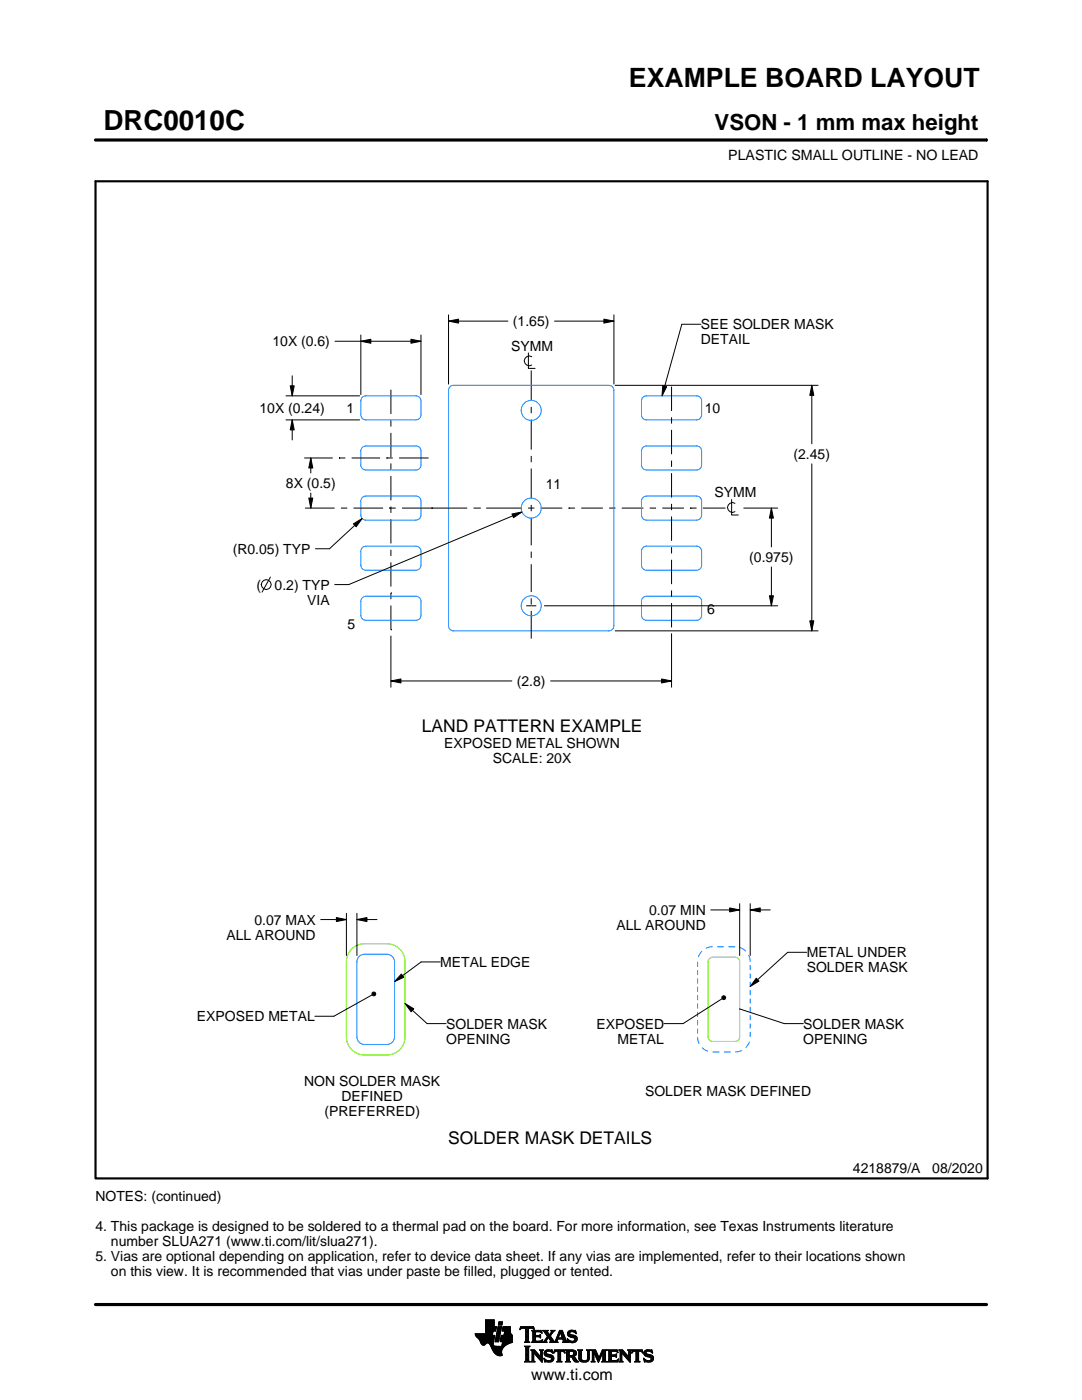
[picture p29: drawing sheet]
<svg xmlns="http://www.w3.org/2000/svg" width="216mm" height="279mm" viewBox="0 0 216 279" stroke-linecap="round" stroke-linejoin="round" font-family="sans-serif">
<defs><g id="words">
<text font-size="5.5" x="20.6" y="26">DRC0010C</text>
<text font-size="5.3" x="125.5" y="17.4">EXAMPLE BOARD LAYOUT</text>
<text font-size="4.4" x="142.6" y="26">VSON - 1 mm max height</text>
<g font-size="3.5">
<text x="84.2" y="146.1">LAND PATTERN EXAMPLE</text>
<text x="89.4" y="228.3">SOLDER MASK DETAILS</text>
</g>
<text font-size="3.2" x="106" y="275.3">www.ti.com</text>
<g font-size="2.8">
<text x="145.3" y="32">PLASTIC SMALL OUTLINE - NO LEAD</text>
<text x="102.4" y="65.1">(1.65)</text>
<text x="139.9" y="65.7">SEE SOLDER MASK</text>
<text x="54.4" y="69.1">10X (0.6)</text>
<text x="102" y="70">SYMM</text>
<text x="139.9" y="68.7">DETAIL</text>
<text x="51.8" y="82.4">10X (0.24)</text>
<text x="69.1" y="82.4">1</text>
<text x="140.6" y="82.4">10</text>
<text x="158.3" y="91.6">(2.45)</text>
<text x="57.1" y="97.4">8X (0.5)</text>
<text x="108.9" y="97.7">11</text>
<text x="142.6" y="99.3">SYMM</text>
<text x="46.4" y="110.5">(R0.05) TYP</text>
<text x="149.5" y="112.1">(0.975)</text>
<text x="51.2" y="117.7">(</text>
<text x="54.8" y="117.7">0.2) TYP</text>
<text x="61.3" y="120.7">VIA</text>
<text x="69.4" y="125.6">5</text>
<text x="141.1" y="122.5">6</text>
<text x="103.1" y="136.9">(2.8)</text>
<text x="88.7" y="149.2">EXPOSED METAL SHOWN</text>
<text x="98.3" y="152.2">SCALE: 20X</text>
<text x="50.8" y="184.5">0.07 MAX</text>
<text x="123" y="185.6">ALL AROUND</text>
<text x="129.5" y="182.6">0.07 MIN</text>
<text x="45.2" y="187.5">ALL AROUND</text>
<text x="161" y="191.1">METAL UNDER</text>
<text x="87.8" y="193">METAL EDGE</text>
<text x="161" y="194.1">SOLDER MASK</text>
<text x="39.3" y="203.8">EXPOSED METAL</text>
<text x="89" y="205.3">SOLDER MASK</text>
<text x="89" y="208.3">OPENING</text>
<text x="119" y="205.3">EXPOSED</text>
<text x="123.2" y="208.3">METAL</text>
<text x="160.3" y="205.3">SOLDER MASK</text>
<text x="160.3" y="208.3">OPENING</text>
<text x="60.7" y="216.7">NON SOLDER MASK</text>
<text x="68.1" y="219.7">DEFINED</text>
<text x="128.7" y="218.7">SOLDER MASK DEFINED</text>
<text x="64.7" y="222.7">(PREFERRED)</text>
<text x="19" y="239.7">NOTES: (continued)</text>
<text x="170.2" y="234.2">4218879/A</text>
<text x="186" y="234.2">08/2020</text>
<text x="19" y="245.7">4. This package is designed to be soldered to a thermal pad on the board. For more information, see Texas Instruments literature</text>
<text x="19" y="251.7">5. Vias are optional depending on application, refer to device data sheet. If any vias are implemented, refer to their locations shown</text>
<text x="22.1" y="248.7">number SLUA271 (www.ti.com/lit/slua271).</text>
<text x="22.1" y="254.7">on this view. It is recommended that vias under paste be filled, plugged or tented.</text>
</g>
</g></defs>
<g fill="none" stroke="#000" stroke-width=".2">
<path d="M19.1 27.9h177.7M196.8 27.7v.5M57.1 79h14.6M57.9 77h.8l-.4 2zM58.3 75v4M66.8 68.1h17.2M72 68.1l2-.4v.8zM72 66.9v11.8M78 77.8v4.8M82 67.7l2 .4-2 .4zM84 66.9v11.8M89.5 64.1l2-.4v.8z"/>
<path d="M89.5 62.8v13.8M89.5 64.1h11.9M105.4 70.4v3.1h1.4M106 73.9v6M106.1 71.2a.98 .98 0 0 0-1.5 .8 .98 .98 0 0 0 1.5 .9M110.6 64.1h11.9M120.5 63.7l2 .4-2 .4zM122.5 62.8v13.8M122.8 76.9h40.4M132.2 77l.8 .2-.9 1.8zM134 77.1v4.9M139.9 64.7h-3.8l-4 14.3"/>
<path d="M162 76.9l.4 2h-.8zM162 76.9v11.7M57.1 83.8h14.6M58.3 83.8l.4 2h-.8zM58.3 83.8v4M60.7 91.4h5.7M61.6 99.4h.8l-.4 2zM62 91.4l.4 2h-.8zM62 91.4v3M62 98.4v3M67.7 91.4h.1M67.7 91.4h1.2"/>
<path d="M70.2 91.4h5.7M77.1 91.4h.1M77.1 91.4h1.3M78 83.9v1.2M78 86.4v4.8M78 92.5v1.2M78 95v4.8M79.6 91.4h5.7M85.3 91.4h.1M106 81.2v1.3M106 83.7v6M106 91v1.2"/>
<path d="M106 93.5v6M134 83.3v1.2M134 85.8v4.9M134 91.9v1.3M134 94.4v4.9M146 99.7v3.1h1.3M162 92.6v33.3M54 115.2l-1.7 3M60.9 101.4h5.9M68 101.4h1.3M70.5 104.5l1.8-1-1.2 1.6zM70.5 101.4h5.9"/>
<path d="M72.3 103.5l-6.6 6h-2.8M77.7 101.4h.1M77.7 101.4h1.3M78 118.3h.1M78 101.1v1.3M78 103.6v4.9M78 109.7v1.3M78 112.2v4.9M78 118.3v1.3M80.2 101.4h13M86.1 101.4h.1M94.5 101.4h1.2"/>
<path d="M95.7 101.4h.1M97 101.4h7.1M102.2 102.6l2-.4-1.7 1.1zM104.2 102.2l-34.6 14.5h-2.8M105.4 101.4h1.2M106 100.8v1.2M106 103.3v5.5M106 110.1v1.2M106 112.6v5.5M106 119.4v1.3M107.9 101.4h4.3M113.5 101.4h.1"/>
<path d="M113.5 101.4h1.2M116 101.4h4.3M121.6 101.4h1.2M124.1 101.4h4.3M129.6 101.4h1.3M132.2 101.4h4.3M134 100.6v1.2M134 103.1v4.8M134 109.2v1.3M134 111.7v4.9M134 117.8v1.3M137.7 101.4h.1"/>
<path d="M137.7 101.4h1.3M140.2 101.4h4.4M144.6 101.4h.1M146.7 100.4a.98 .98 0 0 0-1.5 .9 .98 .98 0 0 0 1.5 .8M148.4 101.4h6.8M153.5 118.9h.8l-.4 2zM153.9 101.4l.4 2h-.8zM153.9 101.4v7.8M153.9 113.1v7.8M78 135.9l2-.4v.8zM78 125.7h.1M78 120.8v4.9"/>
<path d="M78 126.9v10.3M78 135.9h24.1M105 120.9h2M106 121.9v5.6M108.6 120.9h46.6M109.9 135.9h24.1M122.8 125.9h40.4M132 135.5l2 .4-2 .4zM134 120.4v4.8M134 126.5v10.7M161.6 123.9h.8l-.4 2zM64 183.5h5.1"/>
<path d="M67.1 183.1l2 .4-2 .4zM69.1 182.3v8.4M71.2 183.5l2-.4v.8zM71.2 182.3v8.4M71.2 183.5h4M74.2 198.2l.3-.2h.3l.2 .4-.2 .3h-.3l-.3-.2zM74.2 198.6l-7.6 4.2h-3.8M80.1 194.4l.5 .6-1.9 .9zM87.8 192h-3.8l-5.3 3.9M141.8 181.6h5.8M144.1 198.9l.2-.2 .4 .1 .1 .3-.1 .3-.4 .1-.2-.2zM144.1 199.3l-7.8 5h-3.8"/>
<path d="M145.6 181.2l2 .4-2 .4zM147.6 180.3v10.4M149.7 181.6l2-.4v.8zM149.7 181.6h4M149.7 180.3v10.4M150.9 195.2l.5 .6-1.7 1.1zM161 190.1h-3.8l-7.5 6.8M80.8 200.3l1.8 1-.6 .6zM80.8 200.3l4.4 4h3.8M147.6 201.4l8.9 2.9h3.8M94.8 266.2h3.5M94.8 266.3h3.5"/>
<path d="M94.9 266.4h3.3M94.9 266.5h3.8l-.2 1.2M94.9 266.5h3.8M95 266.6h3.7M95 266.7h3.7M95.1 266.8h3.6M95.2 266.9h3.4M95.3 267h3.3M95.4 267.1h3.2M95.5 267.2h3.1M95.6 267.3h3M95.7 267.4h2.8"/>
<path d="M95.7 267.5h2.8M95.8 267.6h2.7M95.8 267.7h2.7M95.9 267.8h2.6M95.9 267.9h2.5M95.9 268h2.5M96 268h1.1M96 268.1h1M96.1 268.2h.8M96.1 268.3h.7M96.2 268.4h.6M96.3 268.4h.4"/>
<path d="M96.9 266.1h1.4M96.9 266h1.4M96.9 265.9h1.4M96.9 265.8h1.5M96.9 265.7h1.5M96.9 264.7l2.2 .1-.2 .9h-.5l-.2 .8M96.9 265.6h2M96.9 265.5h2M96.9 265.4h2M96.9 265.3h2.1M96.9 265.2h2.1M96.9 265.1h2.1"/>
<path d="M96.9 265h2.1M96.9 264.9h2.1M96.9 264.8h2.2M96.9 264.6h1.7M96.9 264.5h1.7M96.9 264.4h1.7M96.9 264.3h1.7M96.9 264.2h1.7M96.9 264.1h1.7M96.9 264h1.7M96.9 263.9h1.7M96.9 263.8h1.7"/>
<path d="M96.9 263.7h1.7M96.9 263.6h1.7M96.9 263.5h1.7M96.9 263.4h1.7M97.5 268h.9M97.6 268.1h.8M97.7 268.2h.7M97.7 268.3h.7M97.8 268.4h.6M97.9 268.5h.6M97.9 268.6h.7M98 268.7h1.1"/>
<path d="M98 268.8h2.6M98 268.8h2.5M98.1 268.9h2.3M98.1 269h2.3M98.1 269.1h2.2M98.2 269.2h2.1M98.2 269.2h2M98.2 269.3h2M98.3 269.4h1.9M98.3 269.5h1.8M98.4 269.6h1.7M98.4 268v.4l.3 .2 2 .1"/>
<path d="M98.5 269.7h1.6M98.5 267.7l-.1 .3M98.5 269.8h1.6M98.6 269.9h1.5M98.6 264.8v-1.4h-1.7v2.8h-2.1l.1 .3 .7 .8 .7 1.1 .3 .1 .6-.5 .4 .1 1 1.8 .8 .6h.8l-.1-1 .8-1M98.6 270h1.5M98.7 270h1.4M98.8 270.1h1.3M98.8 267.7h.7M98.8 267.6h.7M98.8 267.5h.7M98.9 270.2h1.2"/>
<path d="M98.9 267.4h.7M98.9 267.3h.7M98.9 267.2h.7M98.9 267.1h.7M98.9 267h.7M98.9 270.3h1.3M99 266.9h.6M99 266.9h.7M99 266.8h.7M99 266.7h.7M99 266.6h.7M99 266.5h.7"/>
<path d="M99.1 270.4h1.1M99.1 266.4h.7M99.1 266.3h.7M99.1 266.2h.7M99.1 266.1h.7M99.1 266h.7M99.2 265.9h.7M99.2 265.8h.7M99.2 270.4h1M99.2 265.7h.7M99.2 265.6h.7M99.2 265.5h.7"/>
<path d="M99.3 265.4h.6M99.3 265.4h.7M99.3 265.3h.7M99.3 265.2h.7M99.3 265.1h.7M99.3 265h.7M99.4 270.5h.8M99.4 264.9h.7M99.4 264.8h.7M99.4 264.8h.7l-.6 3h-.7zM99.4 264.5l.2-.7h.7l-.2 .7h-.7M99.5 264.4h.6"/>
<path d="M99.5 264.3h.7M99.5 264.2h.7M99.5 264.1h.7M99.5 264h.7M99.5 263.9h.7M99.6 263.8h.7M99.8 270.6h.1M99.8 267.7h2.4M99.8 267.6h2.4M99.8 267.5h2.4M99.9 267.4h2.3M99.9 267.3h2.3"/>
<path d="M99.9 267.2h2.3M99.9 267.1h2.3M99.9 267h2.3M99.9 266.9h2.3M100 266.9h2.2M100 266.8h2.2M100 266.7h2.2M100 266.6h2.2M100 266.5h2.2M100.1 268.6h.7M100.2 268.5h.7M100.2 268.4h.8"/>
<path d="M100.2 268.4h.9M100.2 268.3h1M100.2 268.2h1.2M100.2 265.6h1.6M100.2 268.1h1.4M100.2 265.5h1.6M100.2 268h1.6M100.3 265.4h1.5M100.3 268h1.7M100.3 267.9h1.9M100.3 265.3h1.5M100.3 267.8h1.9"/>
<path d="M100.3 265.2h1.5M100.3 265.1h1.5M100.3 265h1.5M100.4 264.9h1.4M100.4 264.8h1.4M100.6 266.5l.1-.8h-.5l.2-.9h1.4l.1 1.1 .3 .6v1.4l-1.3 .6M100.6 266.4h1.5M100.6 266.3h1.4M100.6 266.2h1.4M100.6 266.1h1.3M100.7 266h1.2M100.7 265.9h1.2"/>
<path d="M100.7 265.8h1.1M100.7 265.7h1.1M102.2 266.5h-2.2l-.2 1.1 .5 .2-.2 .9M103.7 265.3h.1M103.8 265.2h.2M103.8 265h2.8M103.8 264.9h2.7M103.9 264.8h2.6M104.7 267.8h1M104.7 271.8h1.1M104.7 268.7h1M104.8 267.7h.7"/>
<path d="M104.8 271.7h.8M104.9 265.2h.6M104.9 268.9h.6M104.9 267.6h.6M104.9 267.5l-.2 .3M104.9 267.5h.6M104.9 267.4h.6M104.9 267.3h.6M104.9 267.2h.6M104.9 267.1h.6M104.9 267h.6M104.9 266.8h.6"/>
<path d="M104.9 266.7h.6M104.9 266.6h.6M104.9 266.5h.6M104.9 266.4h.6M104.9 266.3h.6M104.9 266.2h.6M104.9 266.1h.6M104.9 265.9h.6M104.9 265.8h.6M104.9 265.7h.6M104.9 265.6h.6M104.9 265.5h.6"/>
<path d="M104.9 265.4h.6M104.9 265.3h.6M104.9 271.5h.6M104.9 269h.6M104.9 271.4h.6M104.9 271.4v-2.4l-.2-.4h1.1l-.3 .4v2.4M104.9 271.4l-.2 .4h1.1l-.3-.4M104.9 271.3h.6M104.9 271.2h.6M104.9 271.1h.6M104.9 271h.6M104.9 270.9h.6"/>
<path d="M104.9 270.8h.6M104.9 270.6h.6M104.9 270.5h.6M104.9 270.4h.6M104.9 270.3h.6M104.9 270.2h.6M104.9 270.1h.6M104.9 270h.6M104.9 269.9h.6M104.9 269.8h.6M104.9 269.6h.6M104.9 269.5h.6"/>
<path d="M104.9 269.4h.6M104.9 269.3h.6M104.9 269.2h.6M104.9 269.1h.6M105.5 267.5l.2 .3M105.5 267.5v-2.3l.7-.1 .4 .3-.1-.6h-2.6l-.1 .6 .4-.3 .7 .1v2.3M105.7 267.8h-1M105.9 271.8h.8M105.9 269.4h.8M106.1 269.5h.7M106.1 267.8h2M106.1 271.7h.5"/>
<path d="M106.2 269.6h.7M106.2 271.5h.3M106.2 265.6h1.8M106.2 269.8h.8M106.2 271.4h.3M106.2 271.4l-.3 .4h.8l-.2-.4M106.2 271.3h.3M106.2 271.2h.3M106.2 271.1h.3M106.2 271h.3M106.2 270.9h.3M106.2 270.8h.3"/>
<path d="M106.2 270.6h.3M106.2 270.5h.3M106.2 270.4h.3M106.2 270.3h.3M106.2 270.2h.3M106.2 270.1h.3M106.2 270h1M106.2 269.9h.9M106.2 269.8v1.6M106.2 269.8l-.3-.4h.8l1.2 1.4M106.3 267.7h1.8M106.3 265.7h1.8"/>
<path d="M106.3 267.6h.6M106.3 265.8h.6M106.3 267.5l-.2 .3M106.3 267.5h.5M106.3 267.4h.5M106.3 267.3h.5M106.3 267.2h.5M106.3 267.1h.5M106.3 267h.5M106.3 266.8h.5M106.3 266.7h1.6M106.3 266.6h1.6"/>
<path d="M106.3 266.5h.5M106.3 266.4h.5M106.3 266.3h.5M106.3 266.2h.5M106.3 266.1h.5M106.3 265.9h.5M106.4 265.2h.2M106.5 270h.1M106.5 270v1.4M106.5 265.3h.1M106.6 270.1h.7M106.7 270.2h.7"/>
<path d="M106.8 270.3h.7M106.8 265.9l.2-.1h.6l.6 .2-.2-.5h-1.9l.2 .3v1.7M106.8 265.9v.6h.8l.3-.2v.7M106.9 270.4h.7M107 270.5h.7M107.1 270.6h.7M107.2 270.8h1M107.3 270.9h.9M107.4 271h.8M107.5 271.1h.7M107.6 271.2h.6M107.6 266.5h.3"/>
<path d="M107.7 271.3h.5M107.7 269.4h.7M107.7 266.8h.2M107.7 267.6h.5M107.8 266.4h.1M107.8 271.4h.4M107.8 267h.1M107.8 265.8h.3M107.8 269.5h.5M107.9 271.5h.3M107.9 269.6h.3M107.9 267l-.3-.2h-.8l.1 .8h.9l.5-.2"/>
<path d="M107.9 269.8h.3M107.9 270.6h.3M107.9 270.5h.3M107.9 270.4h.3M107.9 270.3h.3M107.9 270.2h.3M107.9 270.1h.3M107.9 270h.3M107.9 269.9h.3M107.9 269.8v1M107.9 269.8l-.2-.4h.7l-.2 .4M108 271.7h.2"/>
<path d="M108 265.9h.1M108 267.5h.2M108.1 271.8h.1M108.1 266.1h.1M108.2 267.4h.1M108.2 269.8v2.1l-1.7-1.9M108.2 267.8h.9M108.3 267.4l-.2 .5-2-.1M108.3 265.6h1M108.5 267.7h.5M108.5 271.1l.8 .4h.5l.2-.1-.1-.4-1-.4-.3-.3 .1-.7 .7-.2 .6 .1 .2-.1 .1 .6-.9-.3-.3 .1-.1 .3 1.3 .4 .2 .6M108.5 271.1h.1"/>
<path d="M108.5 265.7h.7M108.5 271.2h.2M108.6 271.3h.2M108.6 270.1h.4M108.6 270h.4M108.6 270.2h.6M108.6 267.6h.4M108.6 271.4h.4M108.6 269.9h.4M108.6 270.3h1M108.6 265.8h.7M108.6 271.5h.8"/>
<path d="M108.6 269.8h.5M108.7 271.7h1.5M108.7 270.4h1.3M108.7 267.5h.3M108.7 271.8h.1M108.7 265.9h.6M108.7 269.6h1.5M108.8 267.4h.3M108.8 270.5h1.5M108.8 266.1h.6M108.8 269.5h1.4M108.8 267.3h.4"/>
<path d="M108.9 266.2h.6M108.9 267.2h.4M108.9 266.3h.6M108.9 270.6h1.5M109 267.1h.3M109 266.4h1M109.1 271.8h.9M109.1 269.4h.7M109.1 267h.9M109.1 266.5h.8M109.1 267.8h-.9M109.2 266.8h.8"/>
<path d="M109.2 266.6h.6M109.2 266.7h.7M109.2 266.7l-.6 .9-.4 .2M109.3 270.8h1.1M109.5 267.1h.6M109.6 267.2h.6M109.7 271.5h.7M109.7 267.3h.6M109.7 267.8l.2-.2-.5-.7-.4 .8 .1 .1M109.7 267.8h1.6M109.7 266.3h.4M109.7 267.4h.6"/>
<path d="M109.8 270.9h.7M109.8 266.2h.3M109.8 266.6l.9 1.2 1-2.3h.5l.8 2.1 .3 .2M109.8 267.5h.6M109.9 266.1h.3M109.9 269.8h.4M109.9 267.6h.6M109.9 267.7h.7M109.9 271.4h.5M109.9 265.9h.4M110 271h.5M110 265.6h.7"/>
<path d="M110 265.9l-.4 .5-.4-.6 .2-.3h-1.1l.9 1.2M110 265.9l.1-.2-.2-.2h.8l-.9 1.1M110 271.3h.5M110 265.8h.4M110 271.1h.5M110 271.2h.5M110.1 269.4h.1M110.1 265.7h.4M110.1 269.9h.2M110.2 270h.1M110.5 270h.1M110.5 269.9h.2"/>
<path d="M110.5 271.1l-.2 .5-.8 .3-.6-.2-.2 .1-.2-.7M110.5 269.8h.3M110.6 269.6h2.1M110.6 269.5h2M110.6 269.4h2M110.7 267.7h.5M110.8 267.6h.4M110.9 267.5h.3M110.9 267.4h.3M111 267.3h.3M111 267.2h1.8M111 267.1h1.8"/>
<path d="M111.1 267h.3M111.1 271.8h1M111.1 266.8h.4M111.2 266.7h.3M111.2 267.5l.1-.2h1l.1 .2M111.2 267.5v.3h.1M111.2 266.6h.3M111.3 266.5h.3M111.3 271.7h.6M111.3 266.4h.3M111.3 271.5h.6M111.3 267.8h-1.6"/>
<path d="M111.3 269.8h.6M111.4 266.3h.3M111.4 271.4h.5M111.4 271.4l-.1-1.7h-.4l-.4 .4 .2-.7h1.9l.1 .7-.3-.4h-.5v1.7M111.4 270.5h.5M111.4 270.4h.5M111.4 270.3h.5M111.4 270.2h.5M111.4 270.1h.5M111.4 270h.5M111.4 269.9h.5M111.4 271.4l-.3 .4h1l-.2-.4"/>
<path d="M111.4 271.3h.5M111.4 271.2h.5M111.4 271.1h.5M111.4 271h.5M111.4 270.9h.5M111.4 270.8h.5M111.4 270.6h.5M111.4 266.2h.3M111.4 266.1h.4M111.5 265.9h.9M111.5 265.8h.8M111.6 265.7h.7"/>
<path d="M111.6 265.6h.6M111.8 265.9l.4 1.1h-.8zM111.9 266.1h.5M111.9 266.2h.5M111.9 266.3h.6M112 266.4h.5M112 266.5h.6M112.1 266.6h.5M112.1 266.7h.6M112.1 266.8h.6M112.2 267h.5M112.2 267.8h1.1"/>
<path d="M112.3 267.3h.6M112.3 267.4h.6M112.4 267.5h.6M112.4 267.5v.3h-.2M112.4 269.8h.3M112.4 267.6h.6M112.4 267.7h.7M112.6 269.9h.1M112.6 270h.2M112.8 271.8h1M112.8 269.4h1.6M113 269.5h1.7"/>
<path d="M113 271.7h.7M113 269.6h1.9M113 271.5h.6M113 269.8h.6M113 271.4h.6M113 271.4l-.2 .4h1l-.2-.4M113 271.3h.6M113 271.2h.6M113 271.1h.6M113 271h.6M113 270.9h.6M113 270.8h1.5"/>
<path d="M113 270.6h1.6M113 270.5h1.8M113 270.4h.6M113 270.3h.6M113 270.2h.6M113 270.1h.6M113 270h.6M113 269.9h.6M113 269.8v1.6M113 269.8l-.2-.4h1.4l.6 .2 .2 .3v.4l-.2 .3-.4 .1M113.2 267.3h.2M113.2 267.4h.3"/>
<path d="M113.2 266.2h.5M113.2 266.3h.6M113.2 266.1h.5M113.3 267.5h.3M113.3 267.8h-1.1M113.3 266.4h.9M113.3 265.9h.4M113.3 267.6h.6M113.3 266.5h1.3M113.3 267.7h1.6M113.3 265.8h.5M113.3 267.8h.2"/>
<path d="M113.4 266.6h1.5M113.4 265.7h1.5M113.4 265.7l.5-.2 .7 .1 .2-.1 .1 .7-.7-.4h-.4l-.1 .3 .1 .2 .9 .2 .4 .3 .1 .5-.3 .5-.6 .2-.7-.2-.2 .1-.2-.7 .9 .5 .5-.1 .1-.3-.2-.3-1.1-.4-.2-.4zM113.5 266.7h1.5M113.5 265.6h1.4M113.6 271.4v-.6h.4l.7 1h.8M113.6 269.9l.1-.2 .7 .2v.4l-.4 .2M113.6 269.9v.6M113.7 267.8h1.1M113.8 266.8h1.3M113.8 265.5h.6M114 268h.4"/>
<path d="M114.1 270.9h.6M114.2 271h.6M114.2 271.1h.7M114.3 271.2h.6M114.3 267h.8M114.3 269.8h.7M114.3 270.4h.6M114.4 271.3h.6M114.4 270.7l1.1 1.1M114.4 270.7h.1M114.4 271.4h.7M114.4 269.9h.6"/>
<path d="M114.4 270.3h.6M114.5 267.6h.5M114.5 270.2h.5M114.5 270h.5M114.5 265.8h.4M114.5 270.1h.5M114.5 271.5h.7M114.6 271.7h.7M114.6 267.1h.6M114.6 267.5h.5M114.7 267.2h.5M114.7 267.4h.5"/>
<path d="M114.7 265.9h.3M114.7 267.3h.5M114.7 271.8h.8M114.8 266.1h.2M114.9 266.2h.1M115.3 269.4h.9M115.4 269.5h.7M115.5 269.6h.5M115.5 269.8h.5M115.5 269.8v1.4l.4 .5 .6 .2 .7-.1 .3-.3 .1-.5M115.5 271h.5M115.5 270.9h.5"/>
<path d="M115.5 270.8h.5M115.5 270.6h.5M115.5 270.5h.5M115.5 270.4h.5M115.5 270.3h.5M115.5 270.2h.5M115.5 270.1h.5M115.5 270h.5M115.5 269.9h.5M115.5 269.8l-.2-.4h.9l-.2 .4M115.5 271.1h.5M115.5 271.2h.5"/>
<path d="M115.5 271.3h.6M115.6 271.4h.6M115.7 271.5h.8M115.8 271.7h1.5M116 271l.2 .4 .5 .2 .4-.2 .2-.4M116 269.8v1.2M116 271.8h1.1M116.8 271.5h.6M117 269.4h.8M117.1 271.4h.4M117.2 269.5h.5M117.2 271.3h.4"/>
<path d="M117.2 269.6h.4M117.2 271.2h.4M117.2 271.1h.4M117.3 269.8h.3M117.3 271h.3M117.3 270.9h.3M117.3 270.8h.3M117.3 270.6h.3M117.3 270.5h.3M117.3 270.4h.3M117.3 270.3h.3M117.3 270.2h.3"/>
<path d="M117.3 270.1h.3M117.3 270h.3M117.3 269.9h.3M117.6 269.8l.2-.4h-.8l.2 .3 .1 1.3M117.6 269.8v1.2M118 271.8h.7M118 269.4h.8M118.1 269.5h.8M118.1 271.7h.5M118.2 269.6h.7M118.2 271.5h.3M118.2 269.8h.8"/>
<path d="M118.2 271.4h.3M118.2 269.8l-.2-.4h.8l.7 1.6 .7-1.6h.9l-.3 .4M118.2 271.4l-.2 .4h.7l-.2-.4M118.2 271.3h.3M118.2 271.2h.3M118.2 271.1h.3M118.2 271h.3M118.2 270.9h.3M118.2 270.8h.3M118.2 270.6h.3M118.2 270.5h.3M118.2 270.4h.3"/>
<path d="M118.2 270.3h.3M118.2 270.2h.3M118.2 270.1h.3M118.2 270h.9M118.2 269.9h.8M118.2 269.8v1.6M118.6 270.1h.5M118.6 270.2h.6M118.7 270.3h.5M118.7 270.4h.6M118.8 270.5h.5M118.8 270.6h.6"/>
<path d="M118.9 270.8h.5M118.9 270.9h.6M119 271h.8M119 271.1h.8M119.1 271.2h.6M119.1 271.3h.6M119.2 271.4h.4M119.2 271.5h.4M119.3 271.7h.2M119.3 271.8h.2M119.6 270.9h.3M119.6 270.8h.3"/>
<path d="M119.7 270.6h.3M119.7 270.5h.3M119.8 270.4h.3M119.8 270.3h.3M119.9 270.2h.3M119.9 270.1h.3M120 270h.8M120 269.9h.8M120 269.8h.8M120.1 271.8h1M120.1 269.6h.7M120.1 269.5h.8"/>
<path d="M120.2 269.4h.9M120.2 271.7h.7M120.3 271.5h.5M120.3 271.4h.5M120.3 271.4l-.2 .4h1l-.3-.4M120.3 271.4v-1.5l-.9 2-.9-2v1.5M120.3 271.3h.5M120.3 271.2h.5M120.3 271.1h.5M120.3 271h.5M120.3 270.9h.5M120.3 270.8h.5"/>
<path d="M120.3 270.6h.5M120.3 270.5h.5M120.3 270.4h.5M120.3 270.3h.5M120.3 270.2h.5M120.3 270.1h.5M120.8 269.8v1.6M121.2 271.8h2M121.2 269.4h1.9M121.4 269.5h1.8M121.4 271.7h1.9M121.5 269.6h1.7"/>
<path d="M121.5 271.5h1.8M121.5 269.8h.5M121.5 271.4h.5M121.5 269.8l-.3-.4h1.9l.2 .6M121.5 269.9h.5M121.5 269.8v1.6M121.5 271.3h.5M121.5 271.2h.5M121.5 271.1h.5M121.5 271h.5M121.5 270.9h.5M121.5 270.8h.5"/>
<path d="M121.5 270.6h1.5M121.5 270.5h1.5M121.5 270.4h1.5M121.5 270.3h.5M121.5 270.2h.5M121.5 270.1h.5M121.5 270h.5M122.6 270.4l.4-.2v.7l-.2-.2h-.8v.7l.2 .1M122.9 270.8h.1M122.9 270.3h.1M123 269.8h.3M123.1 271.4h.3"/>
<path d="M123.2 269.9h.1M123.3 270h.1M123.3 270l-.4-.3h-.8l-.1 .7M123.3 271.3h.1M123.4 271.2h.1M123.4 271.2l-.2 .6h-2l.3-.4M123.4 271.2l-.3 .3h-.4M123.5 271.8h.8M123.5 269.4h.7M123.6 269.5h.7M123.7 271.7h.5M123.7 269.6h.7"/>
<path d="M123.7 271.5h.4M123.7 269.8h.8M123.7 271.4h.4M123.7 271.4l-.2 .4h.8l-.2-.4M123.7 271.3h.4M123.7 271.2h.4M123.7 271.1h.4M123.7 271h.4M123.7 270.9h.4M123.7 270.8h.4M123.7 270.6h.4M123.7 270.5h.4"/>
<path d="M123.7 270.4h.4M123.7 270.3h.4M123.7 270.2h.4M123.7 270.1h.4M123.7 270h1M123.7 269.9h.9M123.7 269.8v1.6M123.7 269.8l-.2-.4h.7l1.2 1.4 .1-1M124.1 270v1.4M124.1 270h.1M124.2 270.1h.6M124.2 270.2h.7"/>
<path d="M124.3 270.3h.7M124.4 270.4h.7M124.5 270.5h.7M124.6 270.6h.7M124.7 270.8h1.1M124.8 270.9h1M124.9 271h.9M125 271.1h.8M125.1 271.2h.7M125.2 271.3h.6M125.2 269.4h.8M125.3 271.4h.5"/>
<path d="M125.4 269.5h.5M125.4 271.5h.4M125.4 269.6h.4M125.5 269.8h.3M125.5 269.8l-.3-.4h.8l-.2 .4M125.5 270.4h.3M125.5 270.3h.3M125.5 270.2h.3M125.5 270.1h.3M125.5 270h.3M125.5 269.9h.3M125.5 270.6h.3"/>
<path d="M125.5 270.5h.3M125.5 271.7h.3M125.6 271.8h.2M125.8 269.8v2.1l-1.7-1.9M126 270h.1M126.1 269.9h.1M126.1 269.8h.3M126.1 269.6h2.1M126.2 269.5h2M126.2 269.4h2M126.6 271.8h1.1M126.9 271.7h.6"/>
<path d="M126.9 271.5h.5M126.9 269.8h.5M126.9 271.4h.5M126.9 271.4v-1.7h-.5l-.3 .4 .1-.7h1.9l.2 .7-.4-.4h-.5v1.7M126.9 270.5h.5M126.9 270.4h.5M126.9 270.3h.5M126.9 270.2h.5M126.9 270.1h.5M126.9 270h.5M126.9 269.9h.5M126.9 271.4l-.3 .4h1.1l-.3-.4"/>
<path d="M126.9 271.3h.5M126.9 271.2h.5M126.9 271.1h.5M126.9 271h.5M126.9 270.9h.5M126.9 270.8h.5M126.9 270.6h.5M128 269.8h.3M128.1 269.9h.2M128.2 270h.1M128.4 271.1h.1M128.4 271.2h.2"/>
<path d="M128.5 271.3h.2M128.5 270.1h.4M128.5 270h.4M128.5 270.2h.6M128.5 271.4h.4M128.5 269.9h.4M128.5 270.3h1M128.5 271.5h.8M128.5 269.8h.5M128.6 271.7h1.5M128.6 270.4h1.3M128.6 271.8h.1"/>
<path d="M128.6 269.6h1.5M128.7 270.5h1.5M128.7 269.5h1.4M128.8 270.6h1.5M128.9 271.8h1M129 269.4h.7M129.1 270.8l-.6-.4 .1-.7 .5-.3 .8 .1 .2-.1 .1 .7-.8-.4-.4 .1-.1 .2 1.3 .5 .2 .6M129.1 270.8l.7 .2v.4l-.6 .1-.8-.4M129.2 270.8h1.1M129.6 271.5h.7M129.6 270.9h.8M129.8 269.8h.4"/>
<path d="M129.8 271.4h.5M129.9 271h.5M129.9 271.3h.5M129.9 271.1h.5M129.9 271.2h.5M129.9 269.4h.2M130 269.9h.2M130.1 270h.1M130.4 271.1l-.3 .5-.7 .3-.6-.2-.2 .1-.2-.7"/>
<circle cx="53.1" cy="116.7" r=".98"/>
</g>
<g fill="#000">
<path d="M57.9 77h.8l-.4 2zM72 68.1l2-.4v.8zM82 67.7l2 .4-2 .4zM89.5 64.1l2-.4v.8zM120.5 63.7l2 .4-2 .4zM132.2 77l.8 .2-.9 1.8zM162 76.9l.4 2h-.8zM58.3 83.8l.4 2h-.8zM62 91.4l.4 2h-.8zM61.6 99.4h.8l-.4 2zM70.5 104.5l1.8-1-1.2 1.6zM102.2 102.6l2-.4-1.7 1.1z"/>
<path d="M153.9 101.4l.4 2h-.8zM78 135.9l2-.4v.8zM132 135.5l2 .4-2 .4zM153.5 118.9h.8l-.4 2zM161.6 123.9h.8l-.4 2zM67.1 183.1l2 .4-2 .4zM71.2 183.5l2-.4v.8zM74.2 198.2l.3-.2h.3l.2 .4-.2 .3h-.3l-.3-.2zM80.1 194.4l.5 .6-1.9 .9zM144.1 198.9l.2-.2 .4 .1 .1 .3-.1 .3-.4 .1-.2-.2zM145.6 181.2l2 .4-2 .4zM149.7 181.6l2-.4v.8z"/>
<path d="M150.9 195.2l.5 .6-1.7 1.1zM80.8 200.3l1.8 1-.6 .6z"/>
</g>
<path d="M19.1 36.2h178v199h-178z" fill="none" stroke="#000" stroke-width=".43"/>
<path d="M19 27.9h177.8M19 260.3h177.8" fill="none" stroke="#000" stroke-width=".63"/>
<g fill="none" stroke="#0080ff" stroke-width=".2">
<path d="M72.3 79.3l.7-.3h10a1 1 0 0 1 1 1v2.8a1 1 0 0 1-1 1h-10a1 1 0 0 1-1-1v-2.8zM89.8 77.2l.7-.3h31a1 1 0 0 1 1 1v47a1 1 0 0 1-1 1h-31a1 1 0 0 1-1-1v-47zM128.3 79.3l.7-.3h10a1 1 0 0 1 1 1v2.8a1 1 0 0 1-1 1h-10a1 1 0 0 1-1-1v-2.8zM72.3 99.3l.7-.3h10a1 1 0 0 1 1 1v2.8a1 1 0 0 1-1 1h-10a1 1 0 0 1-1-1v-2.8zM72.3 89.3l.7-.3h10a1 1 0 0 1 1 1v2.8a1 1 0 0 1-1 1h-10a1 1 0 0 1-1-1v-2.8zM128.3 99.3l.7-.3h10a1 1 0 0 1 1 1v2.8a1 1 0 0 1-1 1h-10a1 1 0 0 1-1-1v-2.8zM128.3 89.3l.7-.3h10a1 1 0 0 1 1 1v2.8a1 1 0 0 1-1 1h-10a1 1 0 0 1-1-1v-2.8zM72.3 109.3l.7-.3h10a1 1 0 0 1 1 1v2.8a1 1 0 0 1-1 1h-10a1 1 0 0 1-1-1v-2.8zM72.3 119.3l.7-.3h10a1 1 0 0 1 1 1v2.8a1 1 0 0 1-1 1h-10a1 1 0 0 1-1-1v-2.8zM128.3 109.3l.7-.3h10a1 1 0 0 1 1 1v2.8a1 1 0 0 1-1 1h-10a1 1 0 0 1-1-1v-2.8zM128.3 119.3l.7-.3h10a1 1 0 0 1 1 1v2.8a1 1 0 0 1-1 1h-10a1 1 0 0 1-1-1v-2.8zM71.8 190.7l.9-.3h4.5a1.5 1.5 0 0 1 1.5 1.5v15a1.5 1.5 0 0 1-1.5 1.5h-4.5a1.5 1.5 0 0 1-1.5-1.5v-15l.1-.4z"/>
<path d="M139.2 191.9v1M139.2 193.6v1M139.2 195.3v1M139.2 196.9v1M139.2 198.6v1M140.1 189.8l-.8 1.2M142.2 188.9l-1.4 .4M143.1 188.9h1.3M145.3 188.9h1.4M147.6 189.1l1.2 .7M149.4 190.6l.3 1.3M149.7 192.6v1"/>
<path d="M149.7 194.3v1M149.7 195.9v1M149.7 197.6v1M149.7 199.3v1M139.2 200.3v1M139.2 201.9v1M139.2 203.6v1M139.2 205.3v1M139.2 206.9l.3 1.4M140.1 209.1l1.2 .7M142.2 209.9h1.3M144.4 209.9h1.4"/>
<path d="M148.1 209.6l-1.4 .3M149.5 207.9l-.7 1.2M149.7 200.9v1M149.7 202.6v1M149.7 204.3v1M149.7 205.9v1"/>
<circle cx="106" cy="81.9" r="2"/>
<circle cx="106" cy="101.4" r="2"/>
<circle cx="106" cy="120.9" r="2"/>
</g>
<path d="M70.2 189.4a3.6 3.6 0 0 1 2.5-1.1h4.5a3.6 3.6 0 0 1 3.6 3.6v15a3.6 3.6 0 0 1-3.6 3.6h-4.5a3.6 3.6 0 0 1-3.6-3.6v-15a3.6 3.6 0 0 1 1.1-2.5zM141.6 191.3l.6-.3h4.5l.6 .3 .3 .4v15.2a.9 .9 0 0 1-.9 .9h-4.5a.9 .9 0 0 1-.9-.9v-15z" fill="none" stroke="#6ef200" stroke-width=".2"/>
<use href="#words"/>
</svg>
